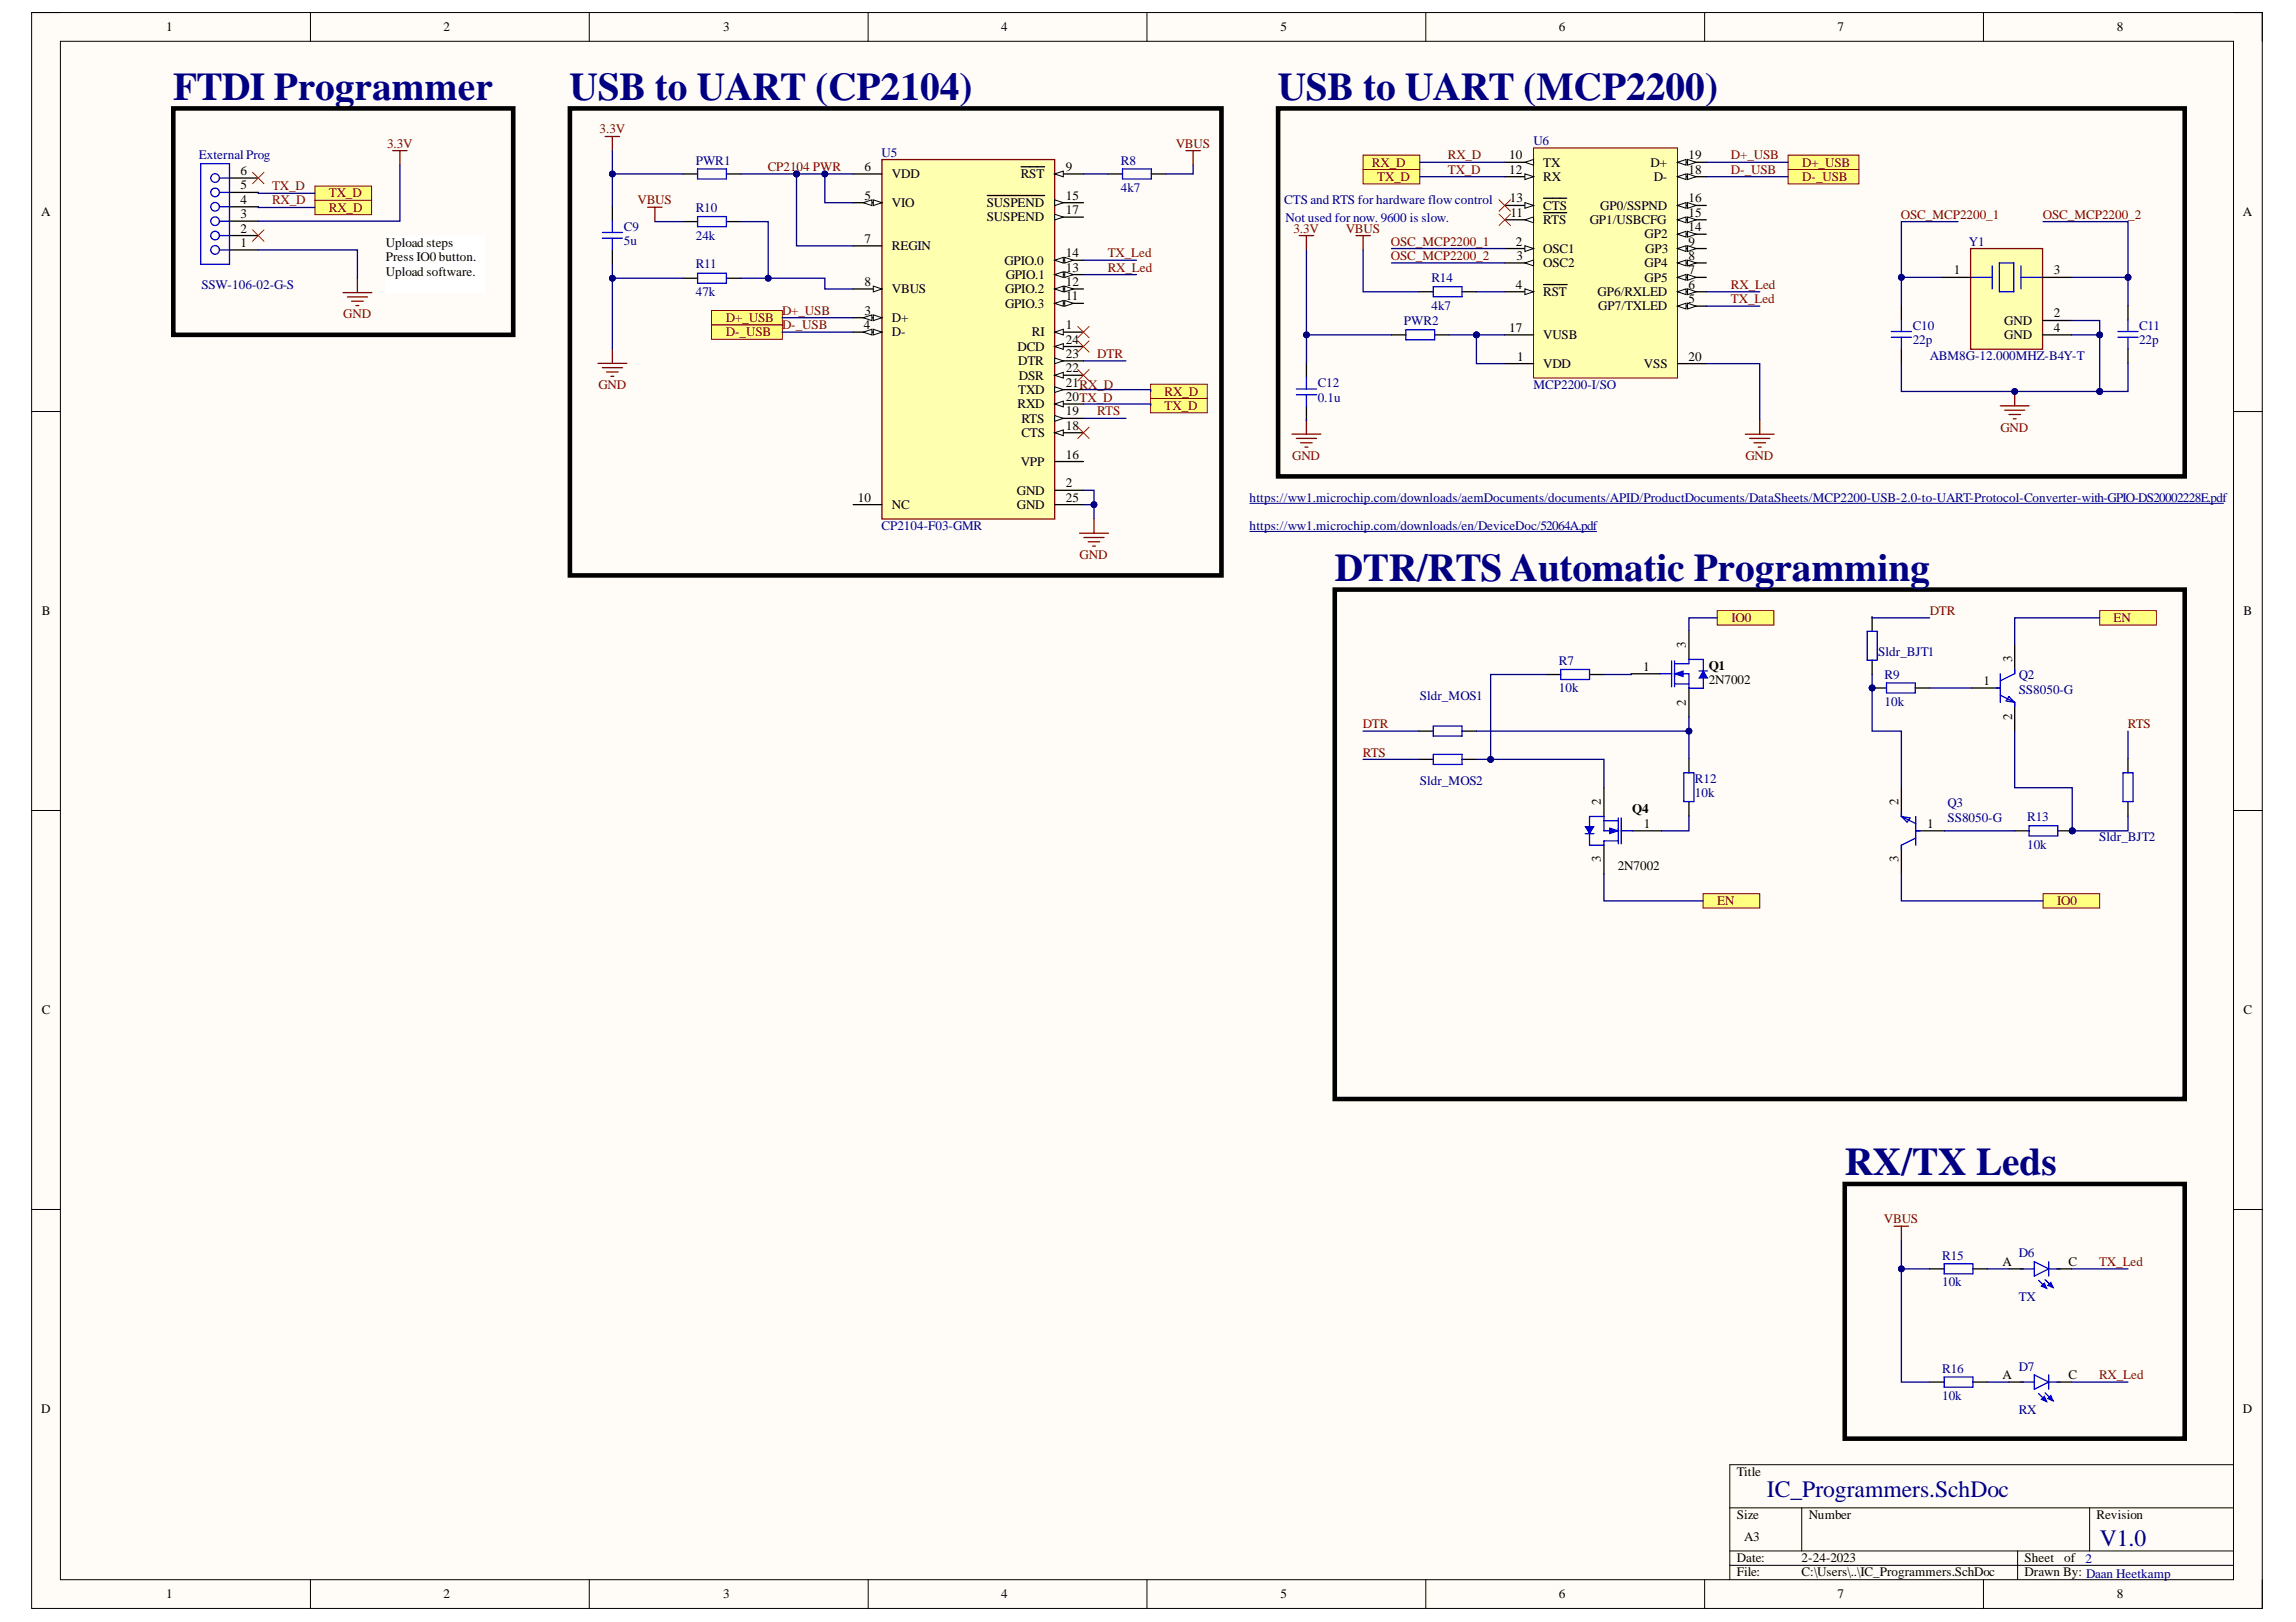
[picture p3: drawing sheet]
<svg xmlns="http://www.w3.org/2000/svg" width="297mm" height="210mm" viewBox="0 0 297 210" stroke-linecap="round" stroke-linejoin="round" font-family="sans-serif">
<defs><g id="words">
<g font-size="5.1" fill="#000080">
<text x="22.4" y="12.9">FTDI Programmer</text>
<text x="73.7" y="12.9">USB to UART (CP2104)</text>
<text x="165.3" y="12.9">USB to UART (MCP2200)</text>
<text x="172.7" y="75.2">DTR/RTS Automatic Programming</text>
<text x="238.7" y="152.1">RX/TX Leds</text>
</g>
<g font-size="3" fill="#000080">
<text x="228.6" y="193.8">IC_Programmers.SchDoc</text>
<text x="271.7" y="200.1">V1.0</text>
</g>
<g font-size="1.7">
<text x="21.5" y="4.1">1</text>
<text x="57.4" y="4.1">2</text>
<text x="93.6" y="4.1">3</text>
<text x="129.5" y="4.1">4</text>
<text x="165.6" y="4.1">5</text>
<text x="201.7" y="4.1">6</text>
<text x="237.7" y="4.1">7</text>
<text x="273.9" y="4.1">8</text>
<text x="31.1" y="22.7">6</text>
<text x="111.8" y="22.1">6</text>
<text x="115.4" y="23.1">VDD</text>
<text x="132.1" y="23.1">RST</text>
<text x="137.9" y="22.1">9</text>
<text x="195.3" y="20.6">10</text>
<text x="195.3" y="22.5">12</text>
<text x="199.7" y="21.6">TX</text>
<text x="199.7" y="23.4">RX</text>
<text x="213.5" y="21.6">D+</text>
<text x="214" y="23.4">D-</text>
<text x="218.4" y="22.5">18</text>
<text x="218.4" y="20.6">19</text>
<text x="5.3" y="28">A</text>
<text x="31.1" y="28.2">3</text>
<text x="31.1" y="24.5">5</text>
<text x="31.1" y="26.4">4</text>
<text x="111.8" y="25.9">5</text>
<text x="115.4" y="26.8">VIO</text>
<text x="127.7" y="26.8">SUSPEND</text>
<text x="127.7" y="28.7">SUSPEND</text>
<text x="137.9" y="25.9">15</text>
<text x="137.9" y="27.7">17</text>
<text x="195.3" y="26.2">13</text>
<text x="195.4" y="28.1">11</text>
<text x="199.7" y="29">RTS</text>
<text x="199.7" y="27.1">CTS</text>
<text x="205.7" y="29">GP1/USBCFG</text>
<text x="207" y="27.1">GP0/SSPND</text>
<text x="218.4" y="29.9">14</text>
<text x="218.4" y="28.1">15</text>
<text x="218.4" y="26.2">16</text>
<text x="290.2" y="28">A</text>
<text x="31.1" y="32">1</text>
<text x="31.1" y="30.1">2</text>
<text x="49.9" y="32">Upload steps</text>
<text x="49.9" y="33.8">Press IO0 button.</text>
<text x="49.9" y="35.7">Upload software.</text>
<text x="111.8" y="31.4">7</text>
<text x="115.4" y="32.4">REGIN</text>
<text x="129.9" y="34.2">GPIO.0</text>
<text x="137.9" y="33.3">14</text>
<text x="137.9" y="35.2">13</text>
<text x="196.1" y="31.8">2</text>
<text x="196.2" y="33.6">3</text>
<text x="199.7" y="32.7">OSC1</text>
<text x="199.7" y="34.6">OSC2</text>
<text x="212.8" y="34.6">GP4</text>
<text x="212.8" y="30.9">GP2</text>
<text x="212.9" y="32.7">GP3</text>
<text x="218.4" y="35.5">7</text>
<text x="218.4" y="33.6">8</text>
<text x="218.4" y="31.8">9</text>
<text x="252.8" y="35.5">1</text>
<text x="265.7" y="35.5">3</text>
<text x="111.8" y="40.7">3</text>
<text x="111.8" y="37">8</text>
<text x="115.4" y="41.7">D+</text>
<text x="115.4" y="38">VBUS</text>
<text x="130" y="38">GPIO.2</text>
<text x="130" y="39.8">GPIO.3</text>
<text x="130.1" y="36.1">GPIO.1</text>
<text x="137.9" y="37">12</text>
<text x="137.9" y="38.9">11</text>
<text x="196.1" y="37.4">4</text>
<text x="199.7" y="38.3">RST</text>
<text x="206.7" y="38.3">GP6/RXLED</text>
<text x="206.8" y="40.2">GP7/TXLED</text>
<text x="212.8" y="36.4">GP5</text>
<text x="218.4" y="39.2">5</text>
<text x="218.4" y="37.4">6</text>
<text x="265.7" y="41.1">2</text>
<text x="111.8" y="42.6">4</text>
<text x="115.4" y="43.5">D-</text>
<text x="131.6" y="45.4">DCD</text>
<text x="131.7" y="47.3">DTR</text>
<text x="133.5" y="43.5">RI</text>
<text x="137.9" y="44.5">24</text>
<text x="137.9" y="46.3">23</text>
<text x="137.9" y="42.6">1</text>
<text x="195.3" y="42.9">17</text>
<text x="196.3" y="46.7">1</text>
<text x="199.7" y="47.6">VDD</text>
<text x="199.7" y="43.9">VUSB</text>
<text x="212.7" y="47.6">VSS</text>
<text x="218.4" y="46.7">20</text>
<text x="259.3" y="42">GND</text>
<text x="259.3" y="43.9">GND</text>
<text x="265.7" y="42.9">4</text>
<text x="131.6" y="52.8">RXD</text>
<text x="131.7" y="51">TXD</text>
<text x="131.8" y="49.1">DSR</text>
<text x="137.9" y="48.2">22</text>
<text x="137.9" y="53.8">19</text>
<text x="137.9" y="51.9">20TX_D</text>
<text x="137.9" y="50">21RX_D</text>
<text x="132.1" y="56.6">CTS</text>
<text x="132.1" y="54.7">RTS</text>
<text x="137.9" y="55.6">18</text>
<text x="137.9" y="59.3">16</text>
<text x="111" y="64.9">10</text>
<text x="115.4" y="65.9">NC</text>
<text x="131.6" y="64">GND</text>
<text x="131.6" y="65.9">GND</text>
<text x="132.1" y="60.3">VPP</text>
<text x="137.9" y="63.1">2</text>
<text x="137.9" y="64.9">25</text>
<text x="5.4" y="79.6">B</text>
<text x="218.1" y="83.9" transform="rotate(-90 218.1 83.9)">3</text>
<text x="290.3" y="79.6">B</text>
<text x="212.6" y="86.8">1</text>
<text x="221.1" y="86.7">Q1</text>
<text x="221.1" y="88.5">2N7002</text>
<text x="256.6" y="88.6">1</text>
<text x="260.3" y="85.6" transform="rotate(-90 260.3 85.6)">3</text>
<text x="218.1" y="91.3" transform="rotate(-90 218.1 91.3)">2</text>
<text x="260.3" y="93.2" transform="rotate(-90 260.3 93.2)">2</text>
<text x="207.1" y="104.2" transform="rotate(-90 207.1 104.2)">2</text>
<text x="211.2" y="105.2">Q4</text>
<text x="212.7" y="107.1">1</text>
<text x="245.6" y="104.2" transform="rotate(-90 245.6 104.2)">2</text>
<text x="249.3" y="107.1">1</text>
<text x="207.1" y="111.6" transform="rotate(-90 207.1 111.6)">3</text>
<text x="209.3" y="112.5">2N7002</text>
<text x="245.6" y="111.6" transform="rotate(-90 245.6 111.6)">3</text>
<text x="5.4" y="131.2">C</text>
<text x="290.3" y="131.2">C</text>
<text x="259" y="163.8">A</text>
<text x="267.6" y="163.8">C</text>
<text x="259" y="178.5">A</text>
<text x="267.6" y="178.5">C</text>
<text x="5.3" y="182.9">D</text>
<text x="290.2" y="182.9">D</text>
<text x="224.7" y="191">Title</text>
<text x="224.7" y="196.6">Size</text>
<text x="234" y="196.6">Number</text>
<text x="271.2" y="196.6">Revision</text>
<text x="224.7" y="202.1">Date:</text>
<text x="225.6" y="199.4">A3</text>
<text x="233.1" y="202.1">2-24-2023</text>
<text x="261.9" y="202.1">Sheet</text>
<text x="267" y="202.1">of</text>
<text x="21.5" y="206.8">1</text>
<text x="57.4" y="206.8">2</text>
<text x="93.6" y="206.8">3</text>
<text x="129.5" y="206.8">4</text>
<text x="165.6" y="206.8">5</text>
<text x="201.7" y="206.8">6</text>
<text x="224.7" y="204">File:</text>
<text x="233.1" y="204">C:\Users\..\IC_Programmers.SchDoc</text>
<text x="237.7" y="206.8">7</text>
<text x="261.9" y="204">Drawn By: Daan Heetkamp</text>
<text x="273.9" y="206.8">8</text>
</g>
<g font-size="1.7" fill="#800000">
<text x="77.6" y="17.2">3.3V</text>
<text x="50.1" y="19.1">3.3V</text>
<text x="99.3" y="22.1">CP2104 PWR</text>
<text x="152.1" y="19.1">VBUS</text>
<text x="177.5" y="21.6">RX_D</text>
<text x="178.2" y="23.4">TX_D</text>
<text x="187.3" y="20.6">RX_D</text>
<text x="187.3" y="22.5">TX_D</text>
<text x="223.9" y="20.6">D+_USB</text>
<text x="223.9" y="22.5">D-_USB</text>
<text x="233.2" y="21.6">D+_USB</text>
<text x="233.2" y="23.4">D-_USB</text>
<text x="35.2" y="24.6">TX_D</text>
<text x="35.2" y="26.5">RX_D</text>
<text x="42.6" y="25.5">TX_D</text>
<text x="42.6" y="27.4">RX_D</text>
<text x="82.5" y="26.5">VBUS</text>
<text x="245.9" y="28.3">OSC_MCP2200_1</text>
<text x="264.3" y="28.3">OSC_MCP2200_2</text>
<text x="143.3" y="33.3">TX_Led</text>
<text x="143.3" y="35.2">RX_Led</text>
<text x="167.3" y="30.1">3.3V</text>
<text x="174.1" y="30.1">VBUS</text>
<text x="179.9" y="31.8">OSC_MCP2200_1</text>
<text x="179.9" y="33.6">OSC_MCP2200_2</text>
<text x="44.4" y="41.2">GND</text>
<text x="93.9" y="41.7">D+_USB</text>
<text x="101.2" y="40.7">D+_USB</text>
<text x="223.9" y="37.4">RX_Led</text>
<text x="223.9" y="39.2">TX_Led</text>
<text x="93.9" y="43.5">D-_USB</text>
<text x="101.2" y="42.6">D-_USB</text>
<text x="142" y="46.3">DTR</text>
<text x="77.4" y="50.4">GND</text>
<text x="142" y="53.8">RTS</text>
<text x="150.7" y="51.2">RX_D</text>
<text x="150.7" y="53">TX_D</text>
<text x="167.2" y="59.5">GND</text>
<text x="225.8" y="59.5">GND</text>
<text x="258.8" y="55.9">GND</text>
<text x="139.7" y="72.4">GND</text>
<text x="224" y="80.5">IO0</text>
<text x="249.7" y="79.6">DTR</text>
<text x="273.4" y="80.5">EN</text>
<text x="176.3" y="94.2">DTR</text>
<text x="275.3" y="94.2">RTS</text>
<text x="176.3" y="97.9">RTS</text>
<text x="222.2" y="117.1">EN</text>
<text x="266.2" y="117.1">IO0</text>
<text x="243.7" y="158.3">VBUS</text>
<text x="271.6" y="163.8">TX_Led</text>
<text x="271.6" y="178.5">RX_Led</text>
</g>
<g font-size="1.7" fill="#000080">
<text x="25.7" y="20.6">ExternalProg</text>
<text x="90" y="21.3">PWR1</text>
<text x="114" y="20.3">U5</text>
<text x="145" y="21.3">R8</text>
<text x="198.4" y="18.8">U6</text>
<text x="80.7" y="29.8">C9</text>
<text x="90" y="27.5">R10</text>
<text x="145" y="24.9">4k7</text>
<text x="166.2" y="26.5">CTS and RTS for hardware flow control</text>
<text x="166.3" y="28.7">Not used for now. 9600 is slow.</text>
<text x="80.7" y="31.7">5u</text>
<text x="90" y="31">24k</text>
<text x="90" y="34.7">R11</text>
<text x="254.7" y="31.8">Y1</text>
<text x="26.1" y="37.4">SSW-106-02-G-S</text>
<text x="90" y="38.3">47k</text>
<text x="185.2" y="36.5">R14</text>
<text x="185.2" y="40.1">4k7</text>
<text x="181.6" y="42.1">PWR2</text>
<text x="247.5" y="42.7">C10</text>
<text x="247.5" y="44.6">22p</text>
<text x="249.7" y="46.6">ABM8G-12.000MHZ-B4Y-T</text>
<text x="276.7" y="42.7">C11</text>
<text x="276.7" y="44.6">22p</text>
<text x="170.5" y="50.1">C12</text>
<text x="170.5" y="52">0.1u</text>
<text x="198.4" y="50.4">MCP2200-I/SO</text>
<text x="161.7" y="64.9">https://ww1.microchip.com/downloads/aemDocuments/documents/APID/ProductDocuments/DataSheets/MCP2200-USB-2.0-to-UART-Protocol-Converter-with-GPIO-DS20002228E.pdf</text>
<text x="114" y="68.6">CP2104-F03-GMR</text>
<text x="161.7" y="68.6">https://ww1.microchip.com/downloads/en/DeviceDoc/52064A.pdf</text>
<text x="201.7" y="86.1">R7</text>
<text x="201.7" y="89.6">10k</text>
<text x="243" y="84.9">Sldr_BJT1</text>
<text x="243.8" y="87.8">R9</text>
<text x="261.2" y="87.9">Q2</text>
<text x="261.2" y="89.8">SS8050-G</text>
<text x="183.7" y="90.5">Sldr_MOS1</text>
<text x="243.8" y="91.3">10k</text>
<text x="183.7" y="101.5">Sldr_MOS2</text>
<text x="219.3" y="101.3">R12</text>
<text x="219.3" y="103.1">10k</text>
<text x="251.9" y="104.5">Q3</text>
<text x="251.9" y="106.4">SS8050-G</text>
<text x="262.3" y="106.3">R13</text>
<text x="262.3" y="109.8">10k</text>
<text x="271.6" y="108.9">Sldr_BJT2</text>
<text x="251.3" y="163">R15</text>
<text x="251.3" y="166.5">10k</text>
<text x="261.2" y="162.7">D6</text>
<text x="261.2" y="168.3">TX</text>
<text x="251.3" y="177.6">R16</text>
<text x="261.2" y="177.4">D7</text>
<text x="251.3" y="181.2">10k</text>
<text x="261.2" y="183">RX</text>
<text x="269.8" y="202.2">2</text>
</g>
</g></defs>
<path d="M4.1 1.6h288.6v206.5h-288.6z" fill-rule="evenodd" fill="#fffcf8"/>
<path d="M4.1 1.6h288.6v206.5h-288.6z" fill="none" stroke="#000" stroke-width=".13"/>
<path d="M7.8 5.3h281.2v199.1h-281.2z" fill-rule="evenodd" fill="#fffcf8"/>
<g fill="none" stroke="#000" stroke-width=".13">
<path d="M4.1 1.6h3.7M7.8 5.3h281.2v199.1h-281.2zM40.2 1.6v3.7M76.2 1.6v3.7M112.3 1.6v3.7M148.4 1.6v3.7M184.5 1.6v3.7M220.5 1.6v3.7M256.6 1.6v3.7M289 1.6h3.7v3.7M4.1 53.3h3.7M289 53.3h3.7"/>
<path d="M4.1 104.9h3.7M289 104.9h3.7M4.1 156.5h3.7M289 156.5h3.7M223.8 195.1h65.2M233.1 195.1v5.6M270.3 195.1v5.6M289 189.5h-65.2v14.9M40.2 204.4v3.7M76.2 204.4v3.7M112.3 204.4v3.7M148.4 204.4v3.7"/>
<path d="M184.5 204.4v3.7M220.5 204.4v3.7M223.8 200.7h65.2M223.8 202.6h65.2M256.6 204.4v3.7M261 200.7v3.7M292.7 204.4v3.7"/>
</g>
<path d="M29.7 32.3h3.7M29.7 28.6h3.7M29.7 24.9h3.7M29.7 30.5h3.7M29.7 26.8h3.7M29.7 23h3.7" fill="none" stroke="#000" stroke-width=".17"/>
<g fill="none" stroke="#00f" stroke-width=".17">
<path d="M26 21.2h3.7v13h-3.7zM28.4 30.5h1.3M28.4 28.6h1.3M28.4 32.3h1.3M28.4 26.8h1.3M28.4 24.9h1.3M28.4 23h1.3"/>
<circle cx="27.8" cy="24.9" r=".56"/>
<circle cx="27.8" cy="32.3" r=".56"/>
<circle cx="27.8" cy="28.6" r=".56"/>
<circle cx="27.8" cy="30.5" r=".56"/>
<circle cx="27.8" cy="26.8" r=".56"/>
<circle cx="27.8" cy="23" r=".56"/>
</g>
<path d="M49.9 30.5h12.8v7.3h-12.8z" fill-rule="evenodd" fill="#fff"/>
<path d="M49.9 30.5h12.8v7.3h-12.8z" fill="none" stroke="#fff" stroke-width=".13"/>
<path d="M50.8 19.5h1.9M51.7 19.5v1.9M44.4 37.9h3.7M44.9 38.4h2.6M45.5 39h1.5M46.1 39.5h.3M46.2 36v1.9" fill="none" stroke="#800000" stroke-width=".17"/>
<path d="M32.7 22.3l1.5 1.5M32.7 29.7l1.5 1.5M34.2 22.3l-1.5 1.5M34.2 29.7l-1.5 1.5" fill="none" stroke="#f00" stroke-width=".13"/>
<path d="M40.7 24.1h7.4v1.8h-7.4z" fill-rule="evenodd" fill="#ffff80"/>
<path d="M40.7 24.1h7.4v1.8h-7.4z" fill="none" stroke="#800000" stroke-width=".13"/>
<path d="M40.7 25.9h7.4v1.9h-7.4z" fill-rule="evenodd" fill="#ffff80"/>
<path d="M40.7 25.9h7.4v1.9h-7.4z" fill="none" stroke="#800000" stroke-width=".13"/>
<path d="M114.1 20.7h22.3v46.5h-22.3z" fill-rule="evenodd" fill="#ffffb0"/>
<path d="M114.1 20.7h22.3v46.5h-22.3z" fill="none" stroke="#800000" stroke-width=".17"/>
<path d="M110.4 22.5h3.7M136.4 33.7h3.8" fill="none" stroke="#000" stroke-width=".17"/>
<path d="M136.4 33.7l1.2-.4v.7z" fill="#f8fcff"/>
<path d="M136.4 33.7l1.2-.4v.7z" fill="none" stroke="#000" stroke-width=".13"/>
<path d="M137.7 33.3l1.2 .4-1.2 .3z" fill="#f8fcff"/>
<path d="M137.7 33.3l1.2 .4-1.2 .3z" fill="none" stroke="#000" stroke-width=".13"/>
<path d="M136.4 35.5h3.8" fill="none" stroke="#000" stroke-width=".17"/>
<path d="M136.4 35.5l1.2-.3v.7z" fill="#f8fcff"/>
<path d="M136.4 35.5l1.2-.3v.7z" fill="none" stroke="#000" stroke-width=".13"/>
<path d="M137.7 35.2l1.2 .3-1.2 .4z" fill="#f8fcff"/>
<path d="M137.7 35.2l1.2 .3-1.2 .4z" fill="none" stroke="#000" stroke-width=".13"/>
<path d="M136.4 37.4h3.8" fill="none" stroke="#000" stroke-width=".17"/>
<path d="M136.4 37.4l1.2-.4v.8z" fill="#f8fcff"/>
<path d="M136.4 37.4l1.2-.4v.8z" fill="none" stroke="#000" stroke-width=".13"/>
<path d="M137.7 37l1.2 .4-1.2 .4z" fill="#f8fcff"/>
<path d="M137.7 37l1.2 .4-1.2 .4z" fill="none" stroke="#000" stroke-width=".13"/>
<path d="M136.4 39.3h3.8" fill="none" stroke="#000" stroke-width=".17"/>
<path d="M136.4 39.3l1.2-.4v.7z" fill="#f8fcff"/>
<path d="M136.4 39.3l1.2-.4v.7z" fill="none" stroke="#000" stroke-width=".13"/>
<path d="M137.7 38.9l1.2 .4-1.2 .3z" fill="#f8fcff"/>
<path d="M137.7 38.9l1.2 .4-1.2 .3z" fill="none" stroke="#000" stroke-width=".13"/>
<path d="M136.4 22.5h3.8" fill="none" stroke="#000" stroke-width=".17"/>
<path d="M136.4 22.5l1.2-.4v.8z" fill="#f8fcff"/>
<path d="M136.4 22.5l1.2-.4v.8z" fill="none" stroke="#000" stroke-width=".13"/>
<path d="M132.1 21.6h3M136.4 26.2h3.8" fill="none" stroke="#000" stroke-width=".17"/>
<path d="M136.4 25.9l1.2 .3-1.2 .4z" fill="#f8fcff"/>
<path d="M136.4 25.9l1.2 .3-1.2 .4z" fill="none" stroke="#000" stroke-width=".13"/>
<path d="M127.7 25.3h7.4M136.4 56h3.8" fill="none" stroke="#000" stroke-width=".17"/>
<path d="M136.4 56l1.2-.4v.8z" fill="#f8fcff"/>
<path d="M136.4 56l1.2-.4v.8z" fill="none" stroke="#000" stroke-width=".13"/>
<path d="M110.4 41.1h3.7" fill="none" stroke="#000" stroke-width=".17"/>
<path d="M113 40.7l1.1 .4-1.1 .4z" fill="#f8fcff"/>
<path d="M113 40.7l1.1 .4-1.1 .4z" fill="none" stroke="#000" stroke-width=".13"/>
<path d="M111.7 41.1l1.1-.4v.8z" fill="#f8fcff"/>
<path d="M111.7 41.1l1.1-.4v.8z" fill="none" stroke="#000" stroke-width=".13"/>
<path d="M110.4 43h3.7" fill="none" stroke="#000" stroke-width=".17"/>
<path d="M113 42.6l1.1 .4-1.1 .4z" fill="#f8fcff"/>
<path d="M113 42.6l1.1 .4-1.1 .4z" fill="none" stroke="#000" stroke-width=".13"/>
<path d="M111.7 43l1.1-.4v.8z" fill="#f8fcff"/>
<path d="M111.7 43l1.1-.4v.8z" fill="none" stroke="#000" stroke-width=".13"/>
<path d="M136.4 44.8h3.8" fill="none" stroke="#000" stroke-width=".17"/>
<path d="M136.4 44.8l1.2-.3v.7z" fill="#f8fcff"/>
<path d="M136.4 44.8l1.2-.3v.7z" fill="none" stroke="#000" stroke-width=".13"/>
<path d="M136.4 48.6h3.8" fill="none" stroke="#000" stroke-width=".17"/>
<path d="M136.4 48.6l1.2-.4v.7z" fill="#f8fcff"/>
<path d="M136.4 48.6l1.2-.4v.7z" fill="none" stroke="#000" stroke-width=".13"/>
<path d="M136.4 46.7h3.8" fill="none" stroke="#000" stroke-width=".17"/>
<path d="M136.4 46.3l1.2 .4-1.2 .4z" fill="#f8fcff"/>
<path d="M136.4 46.3l1.2 .4-1.2 .4z" fill="none" stroke="#000" stroke-width=".13"/>
<path d="M110.4 31.8h3.7M136.4 43h3.8M110.4 65.3h3.7" fill="none" stroke="#000" stroke-width=".17"/>
<path d="M136.4 43l1.2-.4v.8z" fill="#f8fcff"/>
<path d="M136.4 43l1.2-.4v.8z" fill="none" stroke="#000" stroke-width=".13"/>
<path d="M136.4 54.1h3.8" fill="none" stroke="#000" stroke-width=".17"/>
<path d="M136.4 53.8l1.2 .3-1.2 .4z" fill="#f8fcff"/>
<path d="M136.4 53.8l1.2 .3-1.2 .4z" fill="none" stroke="#000" stroke-width=".13"/>
<path d="M136.4 52.3h3.8" fill="none" stroke="#000" stroke-width=".17"/>
<path d="M136.4 52.3l1.2-.4v.8z" fill="#f8fcff"/>
<path d="M136.4 52.3l1.2-.4v.8z" fill="none" stroke="#000" stroke-width=".13"/>
<path d="M136.4 28.1h3.8" fill="none" stroke="#000" stroke-width=".17"/>
<path d="M136.4 27.7l1.2 .4-1.2 .4z" fill="#f8fcff"/>
<path d="M136.4 27.7l1.2 .4-1.2 .4z" fill="none" stroke="#000" stroke-width=".13"/>
<path d="M136.4 50.4h3.8" fill="none" stroke="#000" stroke-width=".17"/>
<path d="M136.4 50.1l1.2 .3-1.2 .4z" fill="#f8fcff"/>
<path d="M136.4 50.1l1.2 .3-1.2 .4z" fill="none" stroke="#000" stroke-width=".13"/>
<path d="M110.4 37.4h3.7" fill="none" stroke="#000" stroke-width=".17"/>
<path d="M113 37l1.1 .4-1.1 .4z" fill="#f8fcff"/>
<path d="M113 37l1.1 .4-1.1 .4z" fill="none" stroke="#000" stroke-width=".13"/>
<path d="M110.4 26.2h3.7" fill="none" stroke="#000" stroke-width=".17"/>
<path d="M113 25.9l1.1 .3-1.1 .4z" fill="#f8fcff"/>
<path d="M113 25.9l1.1 .3-1.1 .4z" fill="none" stroke="#000" stroke-width=".13"/>
<path d="M111.7 26.2l1.1-.3v.7z" fill="#f8fcff"/>
<path d="M111.7 26.2l1.1-.3v.7z" fill="none" stroke="#000" stroke-width=".13"/>
<path d="M79.2 26.7v1.9M79.2 32.3v1.9M136.4 59.7h3.8M136.4 63.4h3.8M136.4 65.3h3.8" fill="none" stroke="#000" stroke-width=".17"/>
<path d="M78.3 17.7h1.9M79.2 17.7v1.8M77.4 47h3.7M77.9 47.6h2.6M78.5 48.1h1.5M79 48.7h.4M79.2 45.2v1.8M139.7 69h3.7M140.2 69.6h2.6M140.8 70.1h1.5M141.3 70.7h.4M141.5 67.1v1.9" fill="none" stroke="#800000" stroke-width=".17"/>
<path d="M73.7 14h84.3v60.5h-84.3z" fill="none" stroke="#000" stroke-width=".59"/>
<path d="M77.9 30.8h2.6M77.9 30.1h2.6M79.2 28.6v1.5M79.2 30.8v1.5" fill="none" stroke="#00f" stroke-width=".17"/>
<path d="M139.4 42.2l1.5 1.5M139.4 44.1l1.5 1.5M139.4 47.8l1.5 1.5M139.4 55.3l1.5 1.4M140.9 42.2l-1.5 1.5M140.9 44.1l-1.5 1.5M140.9 47.8l-1.5 1.5M140.9 55.3l-1.5 1.4" fill="none" stroke="#f00" stroke-width=".13"/>
<path d="M92.1 40.2h9.1v1.8h-9.1z" fill-rule="evenodd" fill="#ffff80"/>
<path d="M92.1 40.2h9.1v1.8h-9.1z" fill="none" stroke="#800000" stroke-width=".13"/>
<path d="M92.1 42h9.1v1.9h-9.1z" fill-rule="evenodd" fill="#ffff80"/>
<path d="M92.1 42h9.1v1.9h-9.1z" fill="none" stroke="#800000" stroke-width=".13"/>
<path d="M148.9 49.7h7.3v1.9h-7.3z" fill-rule="evenodd" fill="#ffff80"/>
<path d="M148.9 49.7h7.3v1.9h-7.3z" fill="none" stroke="#800000" stroke-width=".13"/>
<path d="M148.9 51.6h7.3v1.8h-7.3z" fill-rule="evenodd" fill="#ffff80"/>
<path d="M148.9 51.6h7.3v1.8h-7.3z" fill="none" stroke="#800000" stroke-width=".13"/>
<path d="M198.4 19.1h18.6v29.8h-18.6z" fill-rule="evenodd" fill="#ffffb0"/>
<path d="M198.4 19.1h18.6v29.8h-18.6z" fill="none" stroke="#800000" stroke-width=".13"/>
<path d="M194.7 32.2h3.7M194.7 47.1h3.7" fill="none" stroke="#000" stroke-width=".17"/>
<path d="M197.3 31.8l1.1 .4-1.1 .3z" fill="#f8fcff"/>
<path d="M197.3 31.8l1.1 .4-1.1 .3z" fill="none" stroke="#000" stroke-width=".13"/>
<path d="M194.7 34h3.7" fill="none" stroke="#000" stroke-width=".17"/>
<path d="M197.3 34l1.1-.3v.7z" fill="#f8fcff"/>
<path d="M197.3 34l1.1-.3v.7z" fill="none" stroke="#000" stroke-width=".13"/>
<path d="M194.7 37.8h3.7" fill="none" stroke="#000" stroke-width=".17"/>
<path d="M197.3 37.4l1.1 .4-1.1 .3z" fill="#f8fcff"/>
<path d="M197.3 37.4l1.1 .4-1.1 .3z" fill="none" stroke="#000" stroke-width=".13"/>
<path d="M199.7 36.8h3M217 39.6h3.7" fill="none" stroke="#000" stroke-width=".17"/>
<path d="M217 39.6l1.1-.4v.8z" fill="#f8fcff"/>
<path d="M217 39.6l1.1-.4v.8z" fill="none" stroke="#000" stroke-width=".13"/>
<path d="M218.3 39.2l1.1 .4-1.1 .4z" fill="#f8fcff"/>
<path d="M218.3 39.2l1.1 .4-1.1 .4z" fill="none" stroke="#000" stroke-width=".13"/>
<path d="M217 37.8h3.7" fill="none" stroke="#000" stroke-width=".17"/>
<path d="M217 37.8l1.1-.4v.7z" fill="#f8fcff"/>
<path d="M217 37.8l1.1-.4v.7z" fill="none" stroke="#000" stroke-width=".13"/>
<path d="M218.3 37.4l1.1 .4-1.1 .3z" fill="#f8fcff"/>
<path d="M218.3 37.4l1.1 .4-1.1 .3z" fill="none" stroke="#000" stroke-width=".13"/>
<path d="M217 35.9h3.7" fill="none" stroke="#000" stroke-width=".17"/>
<path d="M217 35.9l1.1-.4v.8z" fill="#f8fcff"/>
<path d="M217 35.9l1.1-.4v.8z" fill="none" stroke="#000" stroke-width=".13"/>
<path d="M218.3 35.5l1.1 .4-1.1 .4z" fill="#f8fcff"/>
<path d="M218.3 35.5l1.1 .4-1.1 .4z" fill="none" stroke="#000" stroke-width=".13"/>
<path d="M217 34h3.7" fill="none" stroke="#000" stroke-width=".17"/>
<path d="M217 34l1.1-.3v.7z" fill="#f8fcff"/>
<path d="M217 34l1.1-.3v.7z" fill="none" stroke="#000" stroke-width=".13"/>
<path d="M218.3 33.7l1.1 .3-1.1 .4z" fill="#f8fcff"/>
<path d="M218.3 33.7l1.1 .3-1.1 .4z" fill="none" stroke="#000" stroke-width=".13"/>
<path d="M217 32.2h3.7" fill="none" stroke="#000" stroke-width=".17"/>
<path d="M217 32.2l1.1-.4v.7z" fill="#f8fcff"/>
<path d="M217 32.2l1.1-.4v.7z" fill="none" stroke="#000" stroke-width=".13"/>
<path d="M218.3 31.8l1.1 .4-1.1 .3z" fill="#f8fcff"/>
<path d="M218.3 31.8l1.1 .4-1.1 .3z" fill="none" stroke="#000" stroke-width=".13"/>
<path d="M194.7 21h3.7" fill="none" stroke="#000" stroke-width=".17"/>
<path d="M197.3 21l1.1-.4v.8z" fill="#f8fcff"/>
<path d="M197.3 21l1.1-.4v.8z" fill="none" stroke="#000" stroke-width=".13"/>
<path d="M194.7 28.4h3.7" fill="none" stroke="#000" stroke-width=".17"/>
<path d="M197.3 28.4l1.1-.3v.7z" fill="#f8fcff"/>
<path d="M197.3 28.4l1.1-.3v.7z" fill="none" stroke="#000" stroke-width=".13"/>
<path d="M194.7 22.9h3.7M199.7 27.5h3" fill="none" stroke="#000" stroke-width=".17"/>
<path d="M197.3 22.5l1.1 .4-1.1 .3z" fill="#f8fcff"/>
<path d="M197.3 22.5l1.1 .4-1.1 .3z" fill="none" stroke="#000" stroke-width=".13"/>
<path d="M194.7 26.6h3.7" fill="none" stroke="#000" stroke-width=".17"/>
<path d="M197.3 26.2l1.1 .4-1.1 .4z" fill="#f8fcff"/>
<path d="M197.3 26.2l1.1 .4-1.1 .4z" fill="none" stroke="#000" stroke-width=".13"/>
<path d="M199.7 25.7h3M217 30.3h3.7" fill="none" stroke="#000" stroke-width=".17"/>
<path d="M217 30.3l1.1-.4v.8z" fill="#f8fcff"/>
<path d="M217 30.3l1.1-.4v.8z" fill="none" stroke="#000" stroke-width=".13"/>
<path d="M218.3 29.9l1.1 .4-1.1 .4z" fill="#f8fcff"/>
<path d="M218.3 29.9l1.1 .4-1.1 .4z" fill="none" stroke="#000" stroke-width=".13"/>
<path d="M217 28.4h3.7" fill="none" stroke="#000" stroke-width=".17"/>
<path d="M217 28.4l1.1-.3v.7z" fill="#f8fcff"/>
<path d="M217 28.4l1.1-.3v.7z" fill="none" stroke="#000" stroke-width=".13"/>
<path d="M218.3 28.1l1.1 .3-1.1 .4z" fill="#f8fcff"/>
<path d="M218.3 28.1l1.1 .3-1.1 .4z" fill="none" stroke="#000" stroke-width=".13"/>
<path d="M217 26.6h3.7" fill="none" stroke="#000" stroke-width=".17"/>
<path d="M217 26.6l1.1-.4v.8z" fill="#f8fcff"/>
<path d="M217 26.6l1.1-.4v.8z" fill="none" stroke="#000" stroke-width=".13"/>
<path d="M218.3 26.2l1.1 .4-1.1 .4z" fill="#f8fcff"/>
<path d="M218.3 26.2l1.1 .4-1.1 .4z" fill="none" stroke="#000" stroke-width=".13"/>
<path d="M217 22.9h3.7M194.7 43.3h3.7" fill="none" stroke="#000" stroke-width=".17"/>
<path d="M217 22.9l1.1-.4v.7z" fill="#f8fcff"/>
<path d="M217 22.9l1.1-.4v.7z" fill="none" stroke="#000" stroke-width=".13"/>
<path d="M218.3 22.5l1.1 .4-1.1 .3z" fill="#f8fcff"/>
<path d="M218.3 22.5l1.1 .4-1.1 .3z" fill="none" stroke="#000" stroke-width=".13"/>
<path d="M217 21h3.7" fill="none" stroke="#000" stroke-width=".17"/>
<path d="M217 21l1.1-.4v.8z" fill="#f8fcff"/>
<path d="M217 21l1.1-.4v.8z" fill="none" stroke="#000" stroke-width=".13"/>
<path d="M218.3 20.6l1.1 .4-1.1 .4z" fill="#f8fcff"/>
<path d="M218.3 20.6l1.1 .4-1.1 .4z" fill="none" stroke="#000" stroke-width=".13"/>
<path d="M217 47.1h3.7" fill="none" stroke="#000" stroke-width=".17"/>
<path d="M168.1 30.5h1.8M169 30.5v1.8" fill="none" stroke="#800000" stroke-width=".17"/>
<path d="M161.7 65.1h126M161.7 68.8h44.9" fill="none" stroke="#000080" stroke-width=".13"/>
<path d="M254.9 32.2h9.3v13h-9.3z" fill-rule="evenodd" fill="#ffffb0"/>
<path d="M254.9 32.2h9.3v13h-9.3zM258.8 52.5h3.7M259.3 53.1h2.6M259.9 53.6h1.5M260.5 54.2h.3M260.6 50.7v1.8" fill="none" stroke="#800000" stroke-width=".17"/>
<g fill="none" stroke="#00f" stroke-width=".17">
<path d="M254.9 35.9h2.8M257.7 34.4v3M258.7 34h1.8v3.8h-1.8zM261.5 34.4v3M261.5 35.9h2.7M244.7 43.6h2.6M244.7 42.9h2.6M246 41.4v1.5M246 43.6v1.5M274 43.6h2.6M274 42.9h2.6M275.3 41.4v1.5"/>
<path d="M275.3 43.6v1.5"/>
</g>
<path d="M246 39.6v1.8M251.2 35.9h3.7M264.2 35.9h3.8M275.3 39.6v1.8M246 45.1v1.9M264.2 41.5h3.8M264.2 43.3h3.8M275.3 45.1v1.9" fill="none" stroke="#000" stroke-width=".17"/>
<circle cx="260.6" cy="50.7" r=".37" fill="#000080"/>
<circle cx="260.6" cy="50.7" r=".37" fill="none" stroke="#000080" stroke-width=".13"/>
<path d="M231.3 20.1h9.2v1.8h-9.2z" fill-rule="evenodd" fill="#ffff80"/>
<path d="M231.3 20.1h9.2v1.8h-9.2z" fill="none" stroke="#800000" stroke-width=".13"/>
<path d="M231.3 21.9h9.2v1.9h-9.2z" fill-rule="evenodd" fill="#ffff80"/>
<path d="M231.3 21.9h9.2v1.9h-9.2z" fill="none" stroke="#800000" stroke-width=".13"/>
<path d="M261.4 164.2h1.8M263.2 163.3l1.8 .9-1.8 .9zM263.7 165.7l1.1 1M264.6 165.6l1 1M265 163.3v1.8M265 164.2h1.5" fill="none" stroke="#00f" stroke-width=".17"/>
<path d="M264.1 166.4l.4-.3 .3 .6z" fill="#00f"/>
<path d="M264.1 166.4l.4-.3 .3 .6z" fill="none" stroke="#00f" stroke-width=".17"/>
<path d="M264.9 166.3l.4-.3 .3 .6z" fill="#00f"/>
<path d="M261.4 178.9h1.8M263.2 177.9l1.8 1-1.8 .9zM264.9 166.3l.4-.3 .3 .6zM265 177.9v1.9M265 178.9h1.5M263.7 180.3l1.1 1.1M264.6 180.2l1 1.1" fill="none" stroke="#00f" stroke-width=".17"/>
<path d="M259.9 164.2h1.9M266.1 164.2h1.9" fill="none" stroke="#000" stroke-width=".17"/>
<path d="M264.1 181.1l.4-.4 .3 .7z" fill="#00f"/>
<path d="M264.1 181.1l.4-.4 .3 .7z" fill="none" stroke="#00f" stroke-width=".17"/>
<path d="M264.9 181l.4-.4 .3 .7z" fill="#00f"/>
<path d="M258.2 89h.6M258.8 87.2v3.7M258.8 90l1.8 .9M259.9 90.1l.7 .8-1.1-.2zM260.6 86.6v.6l-1.8 .9M260.6 90.9v.5M251.5 163.6h3.7v1.3h-3.7zM251.5 178.2h3.7v1.3h-3.7zM264.9 181l.4-.4 .3 .7z" fill="none" stroke="#00f" stroke-width=".17"/>
<path d="M255.1 89h3.7M260.6 83.4v3.8M260.6 90.9v3.7M249.6 178.9h1.9M249.6 164.2h1.9M255.2 178.9h1.9M255.2 164.2h1.9M259.9 178.9h1.9M266.1 178.9h1.9" fill="none" stroke="#000" stroke-width=".17"/>
<path d="M225.8 56.2h3.7M226.4 56.7h2.6M226.9 57.3h1.5M227.5 57.9h.4M227.7 54.3v1.9M245.1 158.7h1.8M246 158.7v1.8" fill="none" stroke="#800000" stroke-width=".17"/>
<circle cx="242.2" cy="89" r=".37" fill="#000080"/>
<circle cx="242.2" cy="89" r=".37" fill="none" stroke="#000080" stroke-width=".13"/>
<path d="M242.2 89h1.9M247.8 89h1.8" fill="none" stroke="#000" stroke-width=".17"/>
<circle cx="242.2" cy="89" r=".37" fill="#000080"/>
<circle cx="242.2" cy="89" r=".37" fill="none" stroke="#000080" stroke-width=".13"/>
<path d="M244.1 88.4h3.7v1.3h-3.7zM246 105.7l1.1 .1-.4 .6zM246 105.7l1.8 .9M246 105.1v.6M247.8 105.7v3.7M247.8 108.4l-1.8 1v.5M247.8 107.5h.6" fill="none" stroke="#00f" stroke-width=".17"/>
<path d="M246 101.9v3.8M246 109.4v3.7M247.8 107.5h3.8" fill="none" stroke="#000" stroke-width=".17"/>
<circle cx="268.1" cy="107.5" r=".37" fill="#000080"/>
<circle cx="268.1" cy="107.5" r=".37" fill="none" stroke="#000080" stroke-width=".13"/>
<path d="M260.6 107.5h1.9M266.2 107.5h1.9" fill="none" stroke="#000" stroke-width=".17"/>
<circle cx="268.1" cy="107.5" r=".37" fill="#000080"/>
<circle cx="268.1" cy="107.5" r=".37" fill="none" stroke="#000080" stroke-width=".13"/>
<path d="M262.5 106.9h3.7v1.3h-3.7z" fill="none" stroke="#00f" stroke-width=".17"/>
<path d="M271.6 79h7.4v1.9h-7.4z" fill-rule="evenodd" fill="#ffff80"/>
<path d="M271.6 79h7.4v1.9h-7.4z" fill="none" stroke="#800000" stroke-width=".13"/>
<path d="M264.3 115.7h7.3v1.8h-7.3z" fill-rule="evenodd" fill="#ffff80"/>
<path d="M264.3 115.7h7.3v1.8h-7.3z" fill="none" stroke="#800000" stroke-width=".13"/>
<path d="M165.4 14h117.2v47.7h-117.2z" fill="none" stroke="#000" stroke-width=".59"/>
<path d="M211 87.2h3.8M218.5 81.6v3.7M218.5 89.1v3.7" fill="none" stroke="#000" stroke-width=".17"/>
<path d="M214.8 87.2h1.5M216.3 85.5v3.4M216.6 85.9h1.9M216.6 87.2h1.9v1.9M216.6 88.5h1.9M216.6 85.5v3.4" fill="none" stroke="#00f" stroke-width=".17"/>
<path d="M216.6 87.2l1.2-.4v.8z" fill="#00f"/>
<path d="M216.6 87.2l1.2-.4v.8z" fill="none" stroke="#00f" stroke-width=".13"/>
<path d="M218.5 85.9v-.6h1.9v1.5M220.4 87.8v1.3h-1.9" fill="none" stroke="#00f" stroke-width=".17"/>
<path d="M220.4 86.8l.5 1h-1.1z" fill="#00f"/>
<path d="M220.4 86.8l.5 1h-1.1z" fill="none" stroke="#00f" stroke-width=".13"/>
<path d="M219.8 86.8h1.1M207.5 108.8h1.9M207.5 105.7v1.8h1.9M207.5 106.2h1.9M209.4 105.8v3.4M209.7 107.5h1.5M209.7 105.8v3.4" fill="none" stroke="#00f" stroke-width=".17"/>
<path d="M207.5 101.9v3.8M207.5 109.4v3.7M211.2 107.5h3.7" fill="none" stroke="#000" stroke-width=".17"/>
<path d="M208.2 107.1l1.2 .4-1.2 .4z" fill="#00f"/>
<path d="M208.2 107.1l1.2 .4-1.2 .4z" fill="none" stroke="#00f" stroke-width=".13"/>
<path d="M205.6 107.9v1.5h1.9v-.6M207.5 105.7h-1.9v1.3" fill="none" stroke="#00f" stroke-width=".17"/>
<path d="M205.1 107h1.1l-.6 .9z" fill="#00f"/>
<path d="M205.1 107h1.1l-.6 .9z" fill="none" stroke="#00f" stroke-width=".13"/>
<path d="M201.9 86.6h3.7v1.3h-3.7zM205.1 107.9h1.1M217.8 100h1.3v3.7h-1.3z" fill="none" stroke="#00f" stroke-width=".17"/>
<path d="M200.1 87.3h1.8M205.6 87.3h1.9M218.5 98.2v1.8M218.5 103.7v1.9" fill="none" stroke="#000" stroke-width=".17"/>
<path d="M222.2 79h7.3v1.9h-7.3z" fill-rule="evenodd" fill="#ffff80"/>
<path d="M222.2 79h7.3v1.9h-7.3z" fill="none" stroke="#800000" stroke-width=".13"/>
<path d="M220.3 115.7h7.4v1.8h-7.4z" fill-rule="evenodd" fill="#ffff80"/>
<path d="M220.3 115.7h7.4v1.8h-7.4z" fill="none" stroke="#800000" stroke-width=".13"/>
<path d="M167.2 56.2h3.7M167.7 56.7h2.6M168.3 57.3h1.5M168.8 57.9h.4M169 54.3v1.9" fill="none" stroke="#800000" stroke-width=".17"/>
<path d="M169 47v1.9M169 52.6v1.8" fill="none" stroke="#000" stroke-width=".17"/>
<path d="M167.7 51.1h2.6M167.7 50.3h2.6M169 48.9v1.4M169 51.1v1.5" fill="none" stroke="#00f" stroke-width=".17"/>
<path d="M172.7 76.3h109.9v65.9h-109.9zM238.7 153.2h43.9v33h-43.9z" fill="none" stroke="#000" stroke-width=".59"/>
<path d="M176.3 20.1h7.4v1.8h-7.4z" fill-rule="evenodd" fill="#ffff80"/>
<path d="M176.3 20.1h7.4v1.8h-7.4z" fill="none" stroke="#800000" stroke-width=".13"/>
<path d="M176.3 21.9h7.4v1.9h-7.4z" fill-rule="evenodd" fill="#ffff80"/>
<path d="M176.3 21.9h7.4v1.9h-7.4z" fill="none" stroke="#800000" stroke-width=".13"/>
<path d="M193.9 25.8l1.5 1.5M193.9 27.7l1.5 1.5M195.4 25.8l-1.5 1.5M195.4 27.7l-1.5 1.5" fill="none" stroke="#f00" stroke-width=".13"/>
<g fill="none" stroke="#000" stroke-width=".17">
<path d="M88.4 28.7h1.8M88.4 36h1.8M88.4 22.5h1.8M94 28.7h1.8M94 36h1.8M94 22.5h1.8M143.4 22.5h1.8M148.9 22.5h1.9M183.6 37.8h1.8M189.1 37.8h1.9M180 43.3h1.9M185.6 43.3h1.9"/>
<path d="M242.2 79.8v1.9M183.6 94.6h1.8M183.6 98.3h1.8M189.1 94.6h1.9M189.1 98.3h1.9M242.2 85.4v1.9M275.3 98.2v1.8M275.3 103.7v1.9"/>
</g>
<path d="M90.2 21.9h3.8v1.3h-3.8zM90.2 28h3.8v1.3h-3.8zM90.2 35.4h3.8v1.3h-3.8zM145.2 21.9h3.7v1.3h-3.7zM185.4 37.1h3.7v1.3h-3.7zM181.9 42.7h3.7v1.3h-3.7zM185.4 94h3.7v1.3h-3.7zM185.4 97.6h3.7v1.3h-3.7zM241.6 81.7h1.3v3.7h-1.3zM274.7 100h1.3v3.7h-1.3z" fill="none" stroke="#00f" stroke-width=".17"/>
<path d="M153.4 19.5h1.9M154.4 19.5v1.9M83.8 26.8h1.9M84.7 26.8v1.9M175.4 30.5h1.9M176.3 30.5v1.8" fill="none" stroke="#800000" stroke-width=".17"/>
<path d="M22.4 14h44v29.3h-44z" fill="none" stroke="#000" stroke-width=".59"/>
<path d="M33.4 32.3h12.8v3.7M33.4 24.9v.1h7.3M33.4 26.8h7.3M51.7 21.4v7.2h-18.3M140.2 52.3h8.7v.2M140.2 50.4h8.7v.3M140.2 54.1h5.5M140.2 46.7h5.5M140.2 65.3h1.3v1.8" fill="none" stroke="#000080" stroke-width=".17"/>
<circle cx="141.5" cy="65.3" r=".37" fill="#000080"/>
<circle cx="141.5" cy="65.3" r=".37" fill="none" stroke="#000080" stroke-width=".13"/>
<path d="M140.2 63.4h1.3v1.9" fill="none" stroke="#000080" stroke-width=".17"/>
<circle cx="141.5" cy="65.3" r=".37" fill="#000080"/>
<circle cx="141.5" cy="65.3" r=".37" fill="none" stroke="#000080" stroke-width=".13"/>
<path d="M268 35.9h7.3v3.7M101.2 41.1h9.2M101.2 43h9.2" fill="none" stroke="#000080" stroke-width=".17"/>
<circle cx="275.3" cy="35.9" r=".37" fill="#000080"/>
<circle cx="275.3" cy="35.9" r=".37" fill="none" stroke="#000080" stroke-width=".13"/>
<path d="M251.2 35.9h-5.2v3.7" fill="none" stroke="#000080" stroke-width=".17"/>
<circle cx="246" cy="35.9" r=".37" fill="#000080"/>
<circle cx="246" cy="35.9" r=".37" fill="none" stroke="#000080" stroke-width=".13"/>
<path d="M268 43.3h3.6" fill="none" stroke="#000080" stroke-width=".17"/>
<circle cx="271.6" cy="43.3" r=".37" fill="#000080"/>
<circle cx="271.6" cy="43.3" r=".37" fill="none" stroke="#000080" stroke-width=".13"/>
<path d="M246 47v3.7h25.6" fill="none" stroke="#000080" stroke-width=".17"/>
<circle cx="260.6" cy="50.7" r=".37" fill="#000080"/>
<circle cx="260.6" cy="50.7" r=".37" fill="none" stroke="#000080" stroke-width=".13"/>
<circle cx="271.6" cy="50.7" r=".37" fill="#000080"/>
<circle cx="271.6" cy="50.7" r=".37" fill="none" stroke="#000080" stroke-width=".13"/>
<path d="M275.3 47v3.7h-3.7" fill="none" stroke="#000080" stroke-width=".17"/>
<circle cx="271.6" cy="50.7" r=".37" fill="#000080"/>
<circle cx="271.6" cy="50.7" r=".37" fill="none" stroke="#000080" stroke-width=".13"/>
<path d="M180 32.2h14.7M180 34h14.7M220.7 22.9h10.6M220.7 21h10.6M253.3 28.7h-7.3v7.2" fill="none" stroke="#000080" stroke-width=".17"/>
<circle cx="246" cy="35.9" r=".37" fill="#000080"/>
<circle cx="246" cy="35.9" r=".37" fill="none" stroke="#000080" stroke-width=".13"/>
<path d="M264.3 28.7h11v7.2" fill="none" stroke="#000080" stroke-width=".17"/>
<circle cx="275.3" cy="35.9" r=".37" fill="#000080"/>
<circle cx="275.3" cy="35.9" r=".37" fill="none" stroke="#000080" stroke-width=".13"/>
<path d="M246 164.2h3.6" fill="none" stroke="#000080" stroke-width=".17"/>
<circle cx="246" cy="164.2" r=".37" fill="#000080"/>
<circle cx="246" cy="164.2" r=".37" fill="none" stroke="#000080" stroke-width=".13"/>
<path d="M220.7 37.8h7M220.7 39.6h7M220.7 47.1h7v7.2M249.6 89h5.5M260.6 94.6v7.3h7.5v5.6M251.6 107.5h9M257.1 164.2h2.8M257.1 178.9h2.8M268 164.2h7.3M268 178.9h7.3" fill="none" stroke="#000080" stroke-width=".17"/>
<circle cx="268.1" cy="107.5" r=".37" fill="#000080"/>
<circle cx="268.1" cy="107.5" r=".37" fill="none" stroke="#000080" stroke-width=".13"/>
<path d="M140.2 33.7h6.8M140.2 35.5h6.8M169 54.3v.1M268 41.5h3.6v9.2M222.2 80h-3.7v1.6M271.6 80h-11v3.4M211 87.2v.1h-3.5M207.5 113.1v3.5h12.8M218.5 105.6v1.9h-3.6M246 113.1v3.5h18.3" fill="none" stroke="#000080" stroke-width=".17"/>
<circle cx="271.6" cy="43.3" r=".37" fill="#000080"/>
<circle cx="271.6" cy="43.3" r=".37" fill="none" stroke="#000080" stroke-width=".13"/>
<circle cx="271.6" cy="50.7" r=".37" fill="#000080"/>
<circle cx="271.6" cy="50.7" r=".37" fill="none" stroke="#000080" stroke-width=".13"/>
<path d="M183.7 21h11M183.7 22.9h11M191 43.3v3.8h3.7" fill="none" stroke="#000080" stroke-width=".17"/>
<circle cx="191" cy="43.3" r=".37" fill="#000080"/>
<circle cx="191" cy="43.3" r=".37" fill="none" stroke="#000080" stroke-width=".13"/>
<path d="M103 22.5v9.3h7.4" fill="none" stroke="#000080" stroke-width=".17"/>
<circle cx="103" cy="22.5" r=".37" fill="#000080"/>
<circle cx="103" cy="22.5" r=".37" fill="none" stroke="#000080" stroke-width=".13"/>
<path d="M106.7 22.5v3.7h3.7" fill="none" stroke="#000080" stroke-width=".17"/>
<circle cx="106.7" cy="22.5" r=".37" fill="#000080"/>
<circle cx="106.7" cy="22.5" r=".37" fill="none" stroke="#000080" stroke-width=".13"/>
<path d="M103 22.5h7.4" fill="none" stroke="#000080" stroke-width=".17"/>
<circle cx="106.7" cy="22.5" r=".37" fill="#000080"/>
<circle cx="106.7" cy="22.5" r=".37" fill="none" stroke="#000080" stroke-width=".13"/>
<circle cx="103" cy="22.5" r=".37" fill="#000080"/>
<circle cx="103" cy="22.5" r=".37" fill="none" stroke="#000080" stroke-width=".13"/>
<path d="M187.5 43.3h3.5" fill="none" stroke="#000080" stroke-width=".17"/>
<circle cx="191" cy="43.3" r=".37" fill="#000080"/>
<circle cx="191" cy="43.3" r=".37" fill="none" stroke="#000080" stroke-width=".13"/>
<path d="M191 43.3h3.7" fill="none" stroke="#000080" stroke-width=".17"/>
<circle cx="191" cy="43.3" r=".37" fill="#000080"/>
<circle cx="191" cy="43.3" r=".37" fill="none" stroke="#000080" stroke-width=".13"/>
<path d="M84.7 28.7h3.7M95.8 28.7h3.6v7.3h-3.6" fill="none" stroke="#000080" stroke-width=".17"/>
<circle cx="99.4" cy="36" r=".37" fill="#000080"/>
<circle cx="99.4" cy="36" r=".37" fill="none" stroke="#000080" stroke-width=".13"/>
<path d="M79.2 36h9.2" fill="none" stroke="#000080" stroke-width=".17"/>
<circle cx="79.2" cy="36" r=".37" fill="#000080"/>
<circle cx="79.2" cy="36" r=".37" fill="none" stroke="#000080" stroke-width=".13"/>
<path d="M79.2 22.5v4.2" fill="none" stroke="#000080" stroke-width=".17"/>
<circle cx="79.2" cy="22.5" r=".37" fill="#000080"/>
<circle cx="79.2" cy="22.5" r=".37" fill="none" stroke="#000080" stroke-width=".13"/>
<path d="M79.2 34.2v11" fill="none" stroke="#000080" stroke-width=".17"/>
<circle cx="79.2" cy="36" r=".37" fill="#000080"/>
<circle cx="79.2" cy="36" r=".37" fill="none" stroke="#000080" stroke-width=".13"/>
<path d="M99.4 36h7.3v1.4h3.7" fill="none" stroke="#000080" stroke-width=".17"/>
<circle cx="99.4" cy="36" r=".37" fill="#000080"/>
<circle cx="99.4" cy="36" r=".37" fill="none" stroke="#000080" stroke-width=".13"/>
<path d="M79.2 19.5v3h9.2" fill="none" stroke="#000080" stroke-width=".17"/>
<circle cx="79.2" cy="22.5" r=".37" fill="#000080"/>
<circle cx="79.2" cy="22.5" r=".37" fill="none" stroke="#000080" stroke-width=".13"/>
<path d="M95.8 22.5h7.2" fill="none" stroke="#000080" stroke-width=".17"/>
<circle cx="103" cy="22.5" r=".37" fill="#000080"/>
<circle cx="103" cy="22.5" r=".37" fill="none" stroke="#000080" stroke-width=".13"/>
<path d="M200.1 87.3h-7.3v11h14.7v3.6" fill="none" stroke="#000080" stroke-width=".17"/>
<circle cx="192.8" cy="98.3" r=".38" fill="#000080"/>
<circle cx="192.8" cy="98.3" r=".38" fill="none" stroke="#000080" stroke-width=".13"/>
<path d="M176.3 94.6h7.3M191 94.6h27.5" fill="none" stroke="#000080" stroke-width=".17"/>
<circle cx="218.5" cy="94.6" r=".37" fill="#000080"/>
<circle cx="218.5" cy="94.6" r=".37" fill="none" stroke="#000080" stroke-width=".13"/>
<path d="M176.3 98.3h7.3M191 98.3h1.8" fill="none" stroke="#000080" stroke-width=".17"/>
<circle cx="192.8" cy="98.3" r=".38" fill="#000080"/>
<circle cx="192.8" cy="98.3" r=".38" fill="none" stroke="#000080" stroke-width=".13"/>
<path d="M242.2 87.3v7.3h3.8v7.3" fill="none" stroke="#000080" stroke-width=".17"/>
<circle cx="242.2" cy="89" r=".37" fill="#000080"/>
<circle cx="242.2" cy="89" r=".37" fill="none" stroke="#000080" stroke-width=".13"/>
<path d="M242.2 79.8v.2h7.4M275.3 105.6v1.9h-7.2" fill="none" stroke="#000080" stroke-width=".17"/>
<circle cx="268.1" cy="107.5" r=".37" fill="#000080"/>
<circle cx="268.1" cy="107.5" r=".37" fill="none" stroke="#000080" stroke-width=".13"/>
<path d="M169 32.3v11M191 37.8h3.7M275.3 94.6v3.6" fill="none" stroke="#000080" stroke-width=".17"/>
<circle cx="169" cy="43.3" r=".37" fill="#000080"/>
<circle cx="169" cy="43.3" r=".37" fill="none" stroke="#000080" stroke-width=".13"/>
<path d="M180 43.3h-11v3.7" fill="none" stroke="#000080" stroke-width=".17"/>
<circle cx="169" cy="43.3" r=".37" fill="#000080"/>
<circle cx="169" cy="43.3" r=".37" fill="none" stroke="#000080" stroke-width=".13"/>
<path d="M140.2 22.5h3.2M154.4 21.4v1.1h-3.6M176.3 32.3v5.5h7.3M246 160.5v18.4h3.6" fill="none" stroke="#000080" stroke-width=".17"/>
<circle cx="246" cy="164.2" r=".37" fill="#000080"/>
<circle cx="246" cy="164.2" r=".37" fill="none" stroke="#000080" stroke-width=".13"/>
<path d="M218.5 92.8v5.4" fill="none" stroke="#000080" stroke-width=".17"/>
<circle cx="218.5" cy="94.6" r=".37" fill="#000080"/>
<circle cx="218.5" cy="94.6" r=".37" fill="none" stroke="#000080" stroke-width=".13"/>
<use href="#words"/>
</svg>
